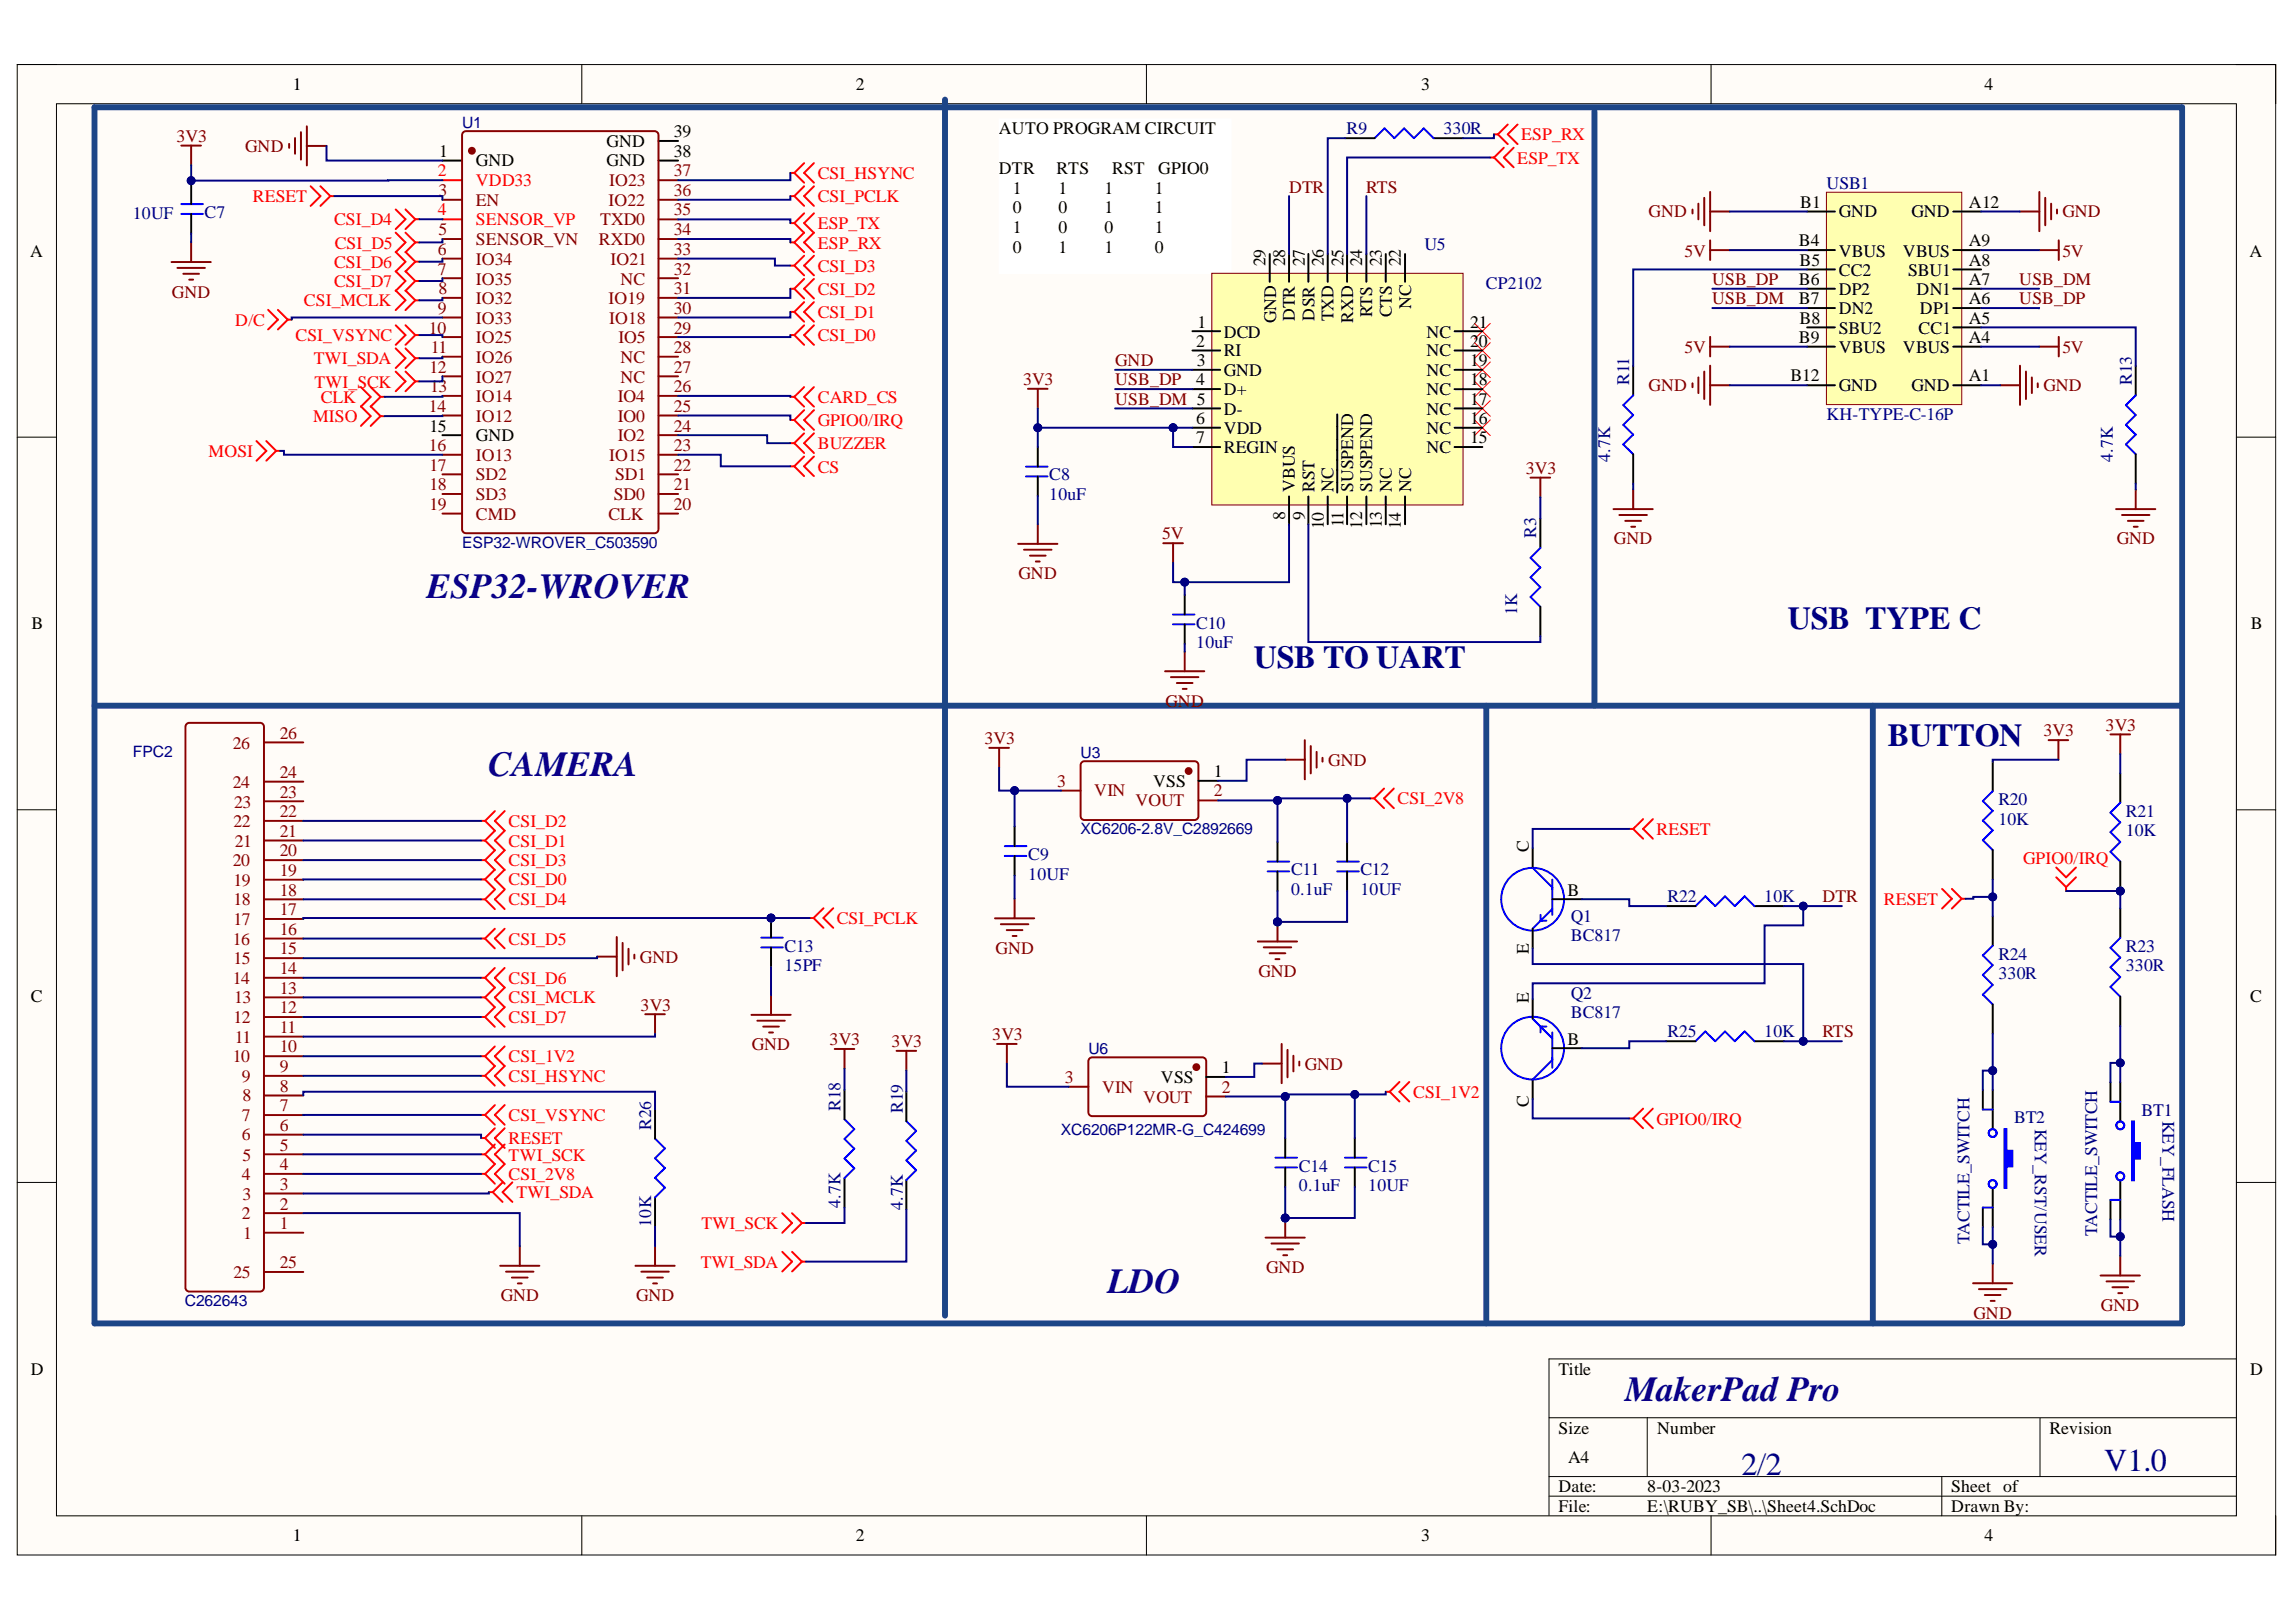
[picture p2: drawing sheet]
<svg xmlns="http://www.w3.org/2000/svg" width="297mm" height="210mm" viewBox="0 0 297 210" stroke-linecap="round" stroke-linejoin="round" font-family="sans-serif">
<defs><g id="words">
<g font-size="4.6" fill="#0c0087">
<text x="55.2" y="77.4">ESP32-WROVER</text>
<text x="63.2" y="100.4">CAMERA</text>
<text x="143.3" y="167.3">LDO</text>
<text x="210.2" y="181.3">MakerPad Pro</text>
</g>
<g font-size="4.1" fill="#000080">
<text x="231.3" y="81.4">USB TYPE C</text>
<text x="162.2" y="86.4">USB TO UART</text>
<text x="244.2" y="96.5">BUTTON</text>
<text x="225.3" y="190.8">2/2</text>
<text x="272.2" y="190.3">V1.0</text>
</g>
<g font-size="2.3">
<text x="37.9" y="11.7">1</text>
<text x="110.7" y="11.7">2</text>
<text x="183.9" y="11.7">3</text>
<text x="256.8" y="11.7">4</text>
<text x="87.2" y="17.7">39</text>
<text x="129.2" y="17.4">AUTO PROGRAM CIRCUIT</text>
<text x="56.8" y="20.3">1</text>
<text x="61.6" y="21.5">GND</text>
<text x="78.5" y="19">GND</text>
<text x="78.5" y="21.5">GND</text>
<text x="87.2" y="20.3">38</text>
<text x="129.2" y="22.6">DTR</text>
<text x="136.7" y="22.6">RTS</text>
<text x="143.9" y="22.6">RST</text>
<text x="149.8" y="22.6">GPIO0</text>
<text x="131" y="25.1">1</text>
<text x="131" y="27.6">0</text>
<text x="137" y="25.1">1</text>
<text x="137" y="27.6">0</text>
<text x="142.9" y="25.1">1</text>
<text x="142.9" y="27.6">1</text>
<text x="149.4" y="25.1">1</text>
<text x="149.4" y="27.6">1</text>
<text x="232.9" y="26.9">B1</text>
<text x="237.9" y="28.1">GND</text>
<text x="247.3" y="28.1">GND</text>
<text x="254.7" y="26.9">A12</text>
<text x="3.9" y="33.3">A</text>
<text x="131" y="30.2">1</text>
<text x="131" y="32.7">0</text>
<text x="137" y="30.2">0</text>
<text x="137" y="32.7">1</text>
<text x="142.9" y="30.2">0</text>
<text x="142.9" y="32.7">1</text>
<text x="149.4" y="30.2">1</text>
<text x="149.4" y="32.7">0</text>
<text x="163.7" y="34.5" transform="rotate(-90 163.7 34.5)">29</text>
<text x="166.3" y="34.5" transform="rotate(-90 166.3 34.5)">28</text>
<text x="168.8" y="34.5" transform="rotate(-90 168.8 34.5)">27</text>
<text x="171.3" y="34.5" transform="rotate(-90 171.3 34.5)">26</text>
<text x="173.8" y="34.5" transform="rotate(-90 173.8 34.5)">25</text>
<text x="176.2" y="34.5" transform="rotate(-90 176.2 34.5)">24</text>
<text x="178.8" y="34.5" transform="rotate(-90 178.8 34.5)">23</text>
<text x="181.2" y="34.5" transform="rotate(-90 181.2 34.5)">22</text>
<text x="232.7" y="31.9">B4</text>
<text x="232.8" y="34.4">B5</text>
<text x="237.9" y="33.2">VBUS</text>
<text x="237.9" y="35.7">CC2</text>
<text x="246.2" y="33.2">VBUS</text>
<text x="246.9" y="35.7">SBU1</text>
<text x="254.7" y="34.4">A8</text>
<text x="254.7" y="31.9">A9</text>
<text x="291" y="33.3">A</text>
<text x="165.1" y="41.8" transform="rotate(-90 165.1 41.8)">GND</text>
<text x="167.5" y="41.6" transform="rotate(-90 167.5 41.6)">DTR</text>
<text x="170.1" y="41.5" transform="rotate(-90 170.1 41.5)">DSR</text>
<text x="172.5" y="41.6" transform="rotate(-90 172.5 41.6)">TXD</text>
<text x="175.1" y="41.7" transform="rotate(-90 175.1 41.7)">RXD</text>
<text x="177.5" y="41.1" transform="rotate(-90 177.5 41.1)">RTS</text>
<text x="180.1" y="41.1" transform="rotate(-90 180.1 41.1)">CTS</text>
<text x="182.6" y="40" transform="rotate(-90 182.6 40)">NC</text>
<text x="232.7" y="36.9">B6</text>
<text x="232.7" y="39.4">B7</text>
<text x="232.8" y="41.9">B8</text>
<text x="237.9" y="38.2">DP2</text>
<text x="237.9" y="40.6">DN2</text>
<text x="248" y="38.2">DN1</text>
<text x="248.4" y="40.6">DP1</text>
<text x="254.7" y="41.9">A5</text>
<text x="254.7" y="39.4">A6</text>
<text x="254.7" y="36.9">A7</text>
<text x="154.8" y="44.9">2</text>
<text x="154.8" y="47.4">3</text>
<text x="154.9" y="42.4">1</text>
<text x="158.3" y="43.7">DCD</text>
<text x="158.3" y="46.1">RI</text>
<text x="184.5" y="46.1">NC</text>
<text x="184.5" y="43.7">NC</text>
<text x="190.2" y="47.4">19</text>
<text x="190.2" y="44.9">20</text>
<text x="190.2" y="42.4">21</text>
<text x="232.7" y="44.4">B9</text>
<text x="237.9" y="43.2">SBU2</text>
<text x="237.9" y="45.6">VBUS</text>
<text x="246.2" y="45.6">VBUS</text>
<text x="248.2" y="43.2">CC1</text>
<text x="254.7" y="44.4">A4</text>
<text x="154.8" y="49.8">4</text>
<text x="158.3" y="48.7">GND</text>
<text x="158.3" y="51.1">D+</text>
<text x="158.3" y="53.6">D-</text>
<text x="184.5" y="53.6">NC</text>
<text x="184.5" y="51.1">NC</text>
<text x="184.5" y="48.7">NC</text>
<text x="190.2" y="52.4">17</text>
<text x="190.2" y="49.8">18</text>
<text x="231.6" y="49.3">B12</text>
<text x="237.9" y="50.6">GND</text>
<text x="247.3" y="50.6">GND</text>
<text x="254.7" y="49.3">A1</text>
<text x="55.6" y="55.8">15</text>
<text x="61.6" y="57.1">GND</text>
<text x="154.8" y="54.9">6</text>
<text x="154.8" y="57.4">7</text>
<text x="158.3" y="56.2">VDD</text>
<text x="158.3" y="58.6">REGIN</text>
<text x="184.5" y="58.6">NC</text>
<text x="184.5" y="56.2">NC</text>
<text x="190.2" y="57.4">15</text>
<text x="190.2" y="54.9">16</text>
<text x="167.5" y="63.7" transform="rotate(-90 167.5 63.7)">VBUS</text>
<text x="170.1" y="63.7" transform="rotate(-90 170.1 63.7)">RST</text>
<text x="172.5" y="63.7" transform="rotate(-90 172.5 63.7)">NC</text>
<text x="175.1" y="63.7" transform="rotate(-90 175.1 63.7)">SUSPEND</text>
<text x="177.5" y="63.7" transform="rotate(-90 177.5 63.7)">SUSPEND</text>
<text x="180.1" y="63.7" transform="rotate(-90 180.1 63.7)">NC</text>
<text x="182.6" y="63.7" transform="rotate(-90 182.6 63.7)">NC</text>
<text x="166.3" y="67.2" transform="rotate(-90 166.3 67.2)">8</text>
<text x="168.8" y="67.3" transform="rotate(-90 168.8 67.3)">9</text>
<text x="171.3" y="68.5" transform="rotate(-90 171.3 68.5)">10</text>
<text x="173.8" y="68.3" transform="rotate(-90 173.8 68.3)">11</text>
<text x="176.2" y="68.4" transform="rotate(-90 176.2 68.4)">12</text>
<text x="178.8" y="68.3" transform="rotate(-90 178.8 68.3)">13</text>
<text x="181.2" y="68.5" transform="rotate(-90 181.2 68.5)">14</text>
<text x="4.1" y="81.4">B</text>
<text x="291.2" y="81.4">B</text>
<text x="149.2" y="101.8">VSS</text>
<text x="157" y="100.5">1</text>
<text x="197.8" y="110.2" transform="rotate(-90 197.8 110.2)">C</text>
<text x="202.8" y="115.9">B</text>
<text x="197.8" y="123.5" transform="rotate(-90 197.8 123.5)">E</text>
<text x="4" y="129.7">C</text>
<text x="197.8" y="129.8" transform="rotate(-90 197.8 129.8)">E</text>
<text x="291.1" y="129.7">C</text>
<text x="202.8" y="135.2">B</text>
<text x="150.2" y="140.2">VSS</text>
<text x="158.1" y="138.9">1</text>
<text x="197.8" y="143.2" transform="rotate(-90 197.8 143.2)">C</text>
<text x="4" y="177.9">D</text>
<text x="201.6" y="177.9">Title</text>
<text x="291.1" y="177.9">D</text>
<text x="201.6" y="185.5">Size</text>
<text x="214.4" y="185.5">Number</text>
<text x="265.1" y="185.5">Revision</text>
<text x="202.9" y="189.3">A4</text>
<text x="201.6" y="193.1">Date:</text>
<text x="201.6" y="195.7">File:</text>
<text x="213.1" y="193.1">8-03-2023</text>
<text x="213.1" y="195.7">E:\RUBY_SB\..\Sheet4.SchDoc</text>
<text x="252.4" y="193.1">Sheet of</text>
<text x="252.4" y="195.7">Drawn By:</text>
<text x="37.9" y="199.5">1</text>
<text x="110.7" y="199.5">2</text>
<text x="183.9" y="199.5">3</text>
<text x="256.8" y="199.5">4</text>
</g>
<g font-size="2.3" fill="#000080">
<text x="174.2" y="17.4">R9</text>
<text x="186.7" y="17.4">330R</text>
<text x="17.2" y="28.4">10UF</text>
<text x="26.5" y="28.2">C7</text>
<text x="236.3" y="24.4">USB1</text>
<text x="184.3" y="32.4">U5</text>
<text x="192.2" y="37.4">CP2102</text>
<text x="210.7" y="49.8" transform="rotate(-90 210.7 49.8)">R11</text>
<text x="275.8" y="49.8" transform="rotate(-90 275.8 49.8)">R13</text>
<text x="208.3" y="59.8" transform="rotate(-90 208.3 59.8)">4.7K</text>
<text x="236.3" y="54.4">KH-TYPE-C-16P</text>
<text x="273.3" y="59.8" transform="rotate(-90 273.3 59.8)">4.7K</text>
<text x="135.7" y="62.2">C8</text>
<text x="135.7" y="64.7">10uF</text>
<text x="198.7" y="69.6" transform="rotate(-90 198.7 69.6)">R3</text>
<text x="154.8" y="81.4">C10</text>
<text x="154.8" y="83.9">10uF</text>
<text x="196.3" y="79.6" transform="rotate(-90 196.3 79.6)">1K</text>
<text x="258.5" y="104.2">R20</text>
<text x="258.5" y="106.7">10K</text>
<text x="275" y="105.7">R21</text>
<text x="133" y="111.3">C9</text>
<text x="133" y="113.9">10UF</text>
<text x="167" y="113.3">C11</text>
<text x="176" y="113.3">C12</text>
<text x="275" y="108.2">10K</text>
<text x="167" y="115.8">0.1uF</text>
<text x="176" y="115.8">10UF</text>
<text x="203.2" y="119.3">Q1</text>
<text x="215.7" y="116.8">R22</text>
<text x="228.3" y="116.8">10K</text>
<text x="101.5" y="123.2">C13</text>
<text x="101.5" y="125.7">15PF</text>
<text x="203.2" y="121.7">BC817</text>
<text x="258.5" y="124.2">R24</text>
<text x="275" y="123.2">R23</text>
<text x="275" y="125.7">330R</text>
<text x="203.2" y="129.3">Q2</text>
<text x="203.2" y="131.8">BC817</text>
<text x="258.5" y="126.7">330R</text>
<text x="215.7" y="134.2">R25</text>
<text x="228.3" y="134.2">10K</text>
<text x="108.8" y="143.8" transform="rotate(-90 108.8 143.8)">R18</text>
<text x="84.2" y="146.2" transform="rotate(-90 84.2 146.2)">R26</text>
<text x="116.8" y="144" transform="rotate(-90 116.8 144)">R19</text>
<text x="260.6" y="145.4">BT2</text>
<text x="263.3" y="146.1" transform="rotate(90 263.3 146.1)">KEY_RST/USER</text>
<text x="277.1" y="144.4">BT1</text>
<text x="279.8" y="145.1" transform="rotate(90 279.8 145.1)">KEY_FLASH</text>
<text x="168" y="151.6">C14</text>
<text x="168" y="154.2">0.1uF</text>
<text x="177" y="151.6">C15</text>
<text x="177" y="154.2">10UF</text>
<text x="84.2" y="158.7" transform="rotate(-90 84.2 158.7)">10K</text>
<text x="108.8" y="156.3" transform="rotate(-90 108.8 156.3)">4.7K</text>
<text x="116.8" y="156.5" transform="rotate(-90 116.8 156.5)">4.7K</text>
<text x="254.8" y="161" transform="rotate(-90 254.8 161)">TACTILE_SWITCH</text>
<text x="271.3" y="160" transform="rotate(-90 271.3 160)">TACTILE_SWITCH</text>
</g>
<g font-size="2.3" fill="#800000">
<text x="22.8" y="18.3">3V3</text>
<text x="31.7" y="19.7">GND</text>
<text x="166.8" y="24.9">DTR</text>
<text x="176.8" y="24.9">RTS</text>
<text x="213.3" y="28.1">GND</text>
<text x="266.8" y="28.1">GND</text>
<text x="217.9" y="33.2">5V</text>
<text x="266.8" y="33.2">5V</text>
<text x="22.2" y="38.5">GND</text>
<text x="221.5" y="36.9">USB_DP</text>
<text x="221.5" y="39.4">USB_DM</text>
<text x="261.2" y="36.9">USB_DM</text>
<text x="261.2" y="39.4">USB_DP</text>
<text x="144.3" y="47.4">GND</text>
<text x="217.9" y="45.6">5V</text>
<text x="266.8" y="45.6">5V</text>
<text x="132.4" y="49.8">3V3</text>
<text x="144.3" y="49.8">USB_DP</text>
<text x="144.3" y="52.4">USB_DM 5</text>
<text x="213.3" y="50.6">GND</text>
<text x="264.4" y="50.6">GND</text>
<text x="197.4" y="61.3">3V3</text>
<text x="150.4" y="69.8">5V</text>
<text x="208.8" y="70.5">GND</text>
<text x="273.8" y="70.5">GND</text>
<text x="131.8" y="74.9">GND</text>
<text x="150.8" y="91.5">GND</text>
<text x="264.4" y="95.3">3V3</text>
<text x="272.4" y="94.5">3V3</text>
<text x="127.4" y="96.3">3V3</text>
<text x="171.8" y="99.1">GND</text>
<text x="235.8" y="116.8">DTR</text>
<text x="82.8" y="124.6">GND</text>
<text x="128.8" y="123.4">GND</text>
<text x="82.9" y="130.8">3V3</text>
<text x="162.8" y="126.5">GND</text>
<text x="97.3" y="135.9">GND</text>
<text x="107.3" y="135.3">3V3</text>
<text x="115.4" y="135.5">3V3</text>
<text x="128.4" y="134.6">3V3</text>
<text x="235.8" y="134.2">RTS</text>
<text x="168.8" y="138.5">GND</text>
<text x="163.8" y="164.7">GND</text>
<text x="64.8" y="168.4">GND</text>
<text x="82.3" y="168.4">GND</text>
<text x="255.3" y="170.7">GND</text>
<text x="271.8" y="169.6">GND</text>
</g>
<g font-size="2.3" fill="#f00">
<text x="56.7" y="22.8">2</text>
<text x="105.8" y="23.1">CSI_HSYNC</text>
<text x="196.3" y="21.2">ESP_TX</text>
<text x="196.8" y="18.2">ESP_RX</text>
<text x="32.7" y="26.2">RESET</text>
<text x="43.2" y="29.1">CSI_D4</text>
<text x="56.7" y="27.9">4</text>
<text x="61.6" y="29.1">SENSOR_VP</text>
<text x="61.6" y="24.1">VDD33</text>
<text x="105.8" y="29.7">ESP_TX</text>
<text x="105.8" y="26.2">CSI_PCLK</text>
<text x="43.2" y="34.6">CSI_D6</text>
<text x="43.3" y="32.2">CSI_D5</text>
<text x="105.8" y="32.2">ESP_RX</text>
<text x="105.8" y="35.1">CSI_D3</text>
<text x="39.3" y="39.6">CSI_MCLK</text>
<text x="43.2" y="37.2">CSI_D7</text>
<text x="105.8" y="38.2">CSI_D2</text>
<text x="105.8" y="41.1">CSI_D1</text>
<text x="30.4" y="42.2">D/C</text>
<text x="38.2" y="44.2">CSI_VSYNC</text>
<text x="40.6" y="47.1">TWI_SDA</text>
<text x="105.8" y="44.2">CSI_D0</text>
<text x="40.7" y="50.2">TWI_SCK</text>
<text x="41.5" y="52.1">CLK</text>
<text x="105.8" y="52.1">CARD_CS</text>
<text x="27" y="59.1">MOSI</text>
<text x="40.5" y="54.7">MISO</text>
<text x="105.8" y="55.2">GPIO0/IRQ</text>
<text x="105.8" y="58.1">BUZZER</text>
<text x="105.8" y="61.2">CS</text>
<text x="65.8" y="107">CSI_D2</text>
<text x="180.8" y="104.1">CSI_2V8</text>
<text x="65.8" y="109.6">CSI_D1</text>
<text x="65.8" y="112.1">CSI_D3</text>
<text x="214.3" y="108.1">RESET</text>
<text x="261.7" y="111.8">GPIO0/IRQ</text>
<text x="65.8" y="114.6">CSI_D0</text>
<text x="65.8" y="117.2">CSI_D4</text>
<text x="108.2" y="119.6">CSI_PCLK</text>
<text x="243.7" y="117.1">RESET</text>
<text x="65.8" y="122.2">CSI_D5</text>
<text x="65.8" y="127.3">CSI_D6</text>
<text x="65.8" y="129.8">CSI_MCLK</text>
<text x="65.8" y="132.4">CSI_D7</text>
<text x="65.8" y="137.5">CSI_1V2</text>
<text x="65.8" y="140">CSI_HSYNC</text>
<text x="182.8" y="142.1">CSI_1V2</text>
<text x="65.8" y="145.1">CSI_VSYNC</text>
<text x="65.8" y="148.1">RESET</text>
<text x="214.3" y="145.6">GPIO0/IRQ</text>
<text x="65.8" y="150.2">TWI_SCK</text>
<text x="65.8" y="152.7">CSI_2V8</text>
<text x="66.8" y="155">TWI_SDA</text>
<text x="90.7" y="159.1">TWI_SCK</text>
<text x="90.7" y="164.1">TWI_SDA</text>
</g>
<g font-size="2.3" fill="#800">
<text x="87.2" y="22.8">37</text>
<text x="56.7" y="25.3">3</text>
<text x="61.6" y="26.6">EN</text>
<text x="77.6" y="29.1">TXD0</text>
<text x="78.7" y="26.6">IO22</text>
<text x="78.8" y="24.1">IO23</text>
<text x="87.2" y="25.3">36</text>
<text x="87.2" y="27.9">35</text>
<text x="56.7" y="35.6">7</text>
<text x="56.7" y="32.9">6</text>
<text x="56.7" y="30.4">5</text>
<text x="61.6" y="34.3">IO34</text>
<text x="61.6" y="31.7">SENSOR_VN</text>
<text x="77.5" y="31.7">RXD0</text>
<text x="79" y="34.3">IO21</text>
<text x="87.2" y="30.4">34</text>
<text x="87.2" y="32.9">33</text>
<text x="87.2" y="35.6">32</text>
<text x="56.7" y="40.6">9</text>
<text x="56.7" y="38.1">8</text>
<text x="61.6" y="41.9">IO33</text>
<text x="61.6" y="39.4">IO32</text>
<text x="61.6" y="36.8">IO35</text>
<text x="78.7" y="39.4">IO19</text>
<text x="78.8" y="41.9">IO18</text>
<text x="80.3" y="36.8">NC</text>
<text x="87.2" y="38.1">31</text>
<text x="87.2" y="40.6">30</text>
<text x="55.5" y="43.2">10</text>
<text x="55.7" y="45.7">11</text>
<text x="61.6" y="47">IO26</text>
<text x="61.6" y="44.4">IO25</text>
<text x="80" y="44.4">IO5</text>
<text x="80.3" y="47">NC</text>
<text x="87.2" y="43.2">29</text>
<text x="87.2" y="45.7">28</text>
<text x="55.5" y="53.3">14</text>
<text x="55.6" y="48.2">12</text>
<text x="55.6" y="50.8">13</text>
<text x="61.6" y="52">IO14</text>
<text x="61.6" y="49.5">IO27</text>
<text x="79.9" y="52">IO4</text>
<text x="80.3" y="49.5">NC</text>
<text x="87.2" y="48.2">27</text>
<text x="87.2" y="50.8">26</text>
<text x="87.2" y="53.3">25</text>
<text x="55.5" y="58.4">16</text>
<text x="61.6" y="59.6">IO13</text>
<text x="61.6" y="54.6">IO12</text>
<text x="78.8" y="59.6">IO15</text>
<text x="79.9" y="54.6">IO0</text>
<text x="79.9" y="57.1">IO2</text>
<text x="87.2" y="55.8">24</text>
<text x="87.2" y="58.4">23</text>
<text x="55.6" y="66">19</text>
<text x="55.6" y="63.4">18</text>
<text x="55.6" y="60.9">17</text>
<text x="61.6" y="64.7">SD3</text>
<text x="61.6" y="62.2">SD2</text>
<text x="79.4" y="64.7">SD0</text>
<text x="79.6" y="62.2">SD1</text>
<text x="87.2" y="60.9">22</text>
<text x="87.2" y="63.4">21</text>
<text x="87.2" y="66">20</text>
<text x="61.6" y="67.2">CMD</text>
<text x="78.7" y="67.2">CLK</text>
<text x="36.2" y="95.6">26</text>
<text x="30.1" y="102">24</text>
<text x="30.1" y="96.9">26</text>
<text x="36.2" y="100.7">24</text>
<text x="136.8" y="101.8">3</text>
<text x="30.2" y="107">22</text>
<text x="30.3" y="104.5">23</text>
<text x="36.2" y="105.8">22</text>
<text x="36.2" y="103.2">23</text>
<text x="141.6" y="103.1">VIN</text>
<text x="146.9" y="104.3">VOUT</text>
<text x="157" y="103.1">2</text>
<text x="30.1" y="112.1">20</text>
<text x="30.4" y="109.6">21</text>
<text x="36.2" y="113.4">19</text>
<text x="36.2" y="110.8">20</text>
<text x="36.2" y="108.3">21</text>
<text x="30.2" y="119.7">17</text>
<text x="30.2" y="117.2">18</text>
<text x="30.2" y="114.6">19</text>
<text x="36.2" y="118.4">17</text>
<text x="36.2" y="115.9">18</text>
<text x="30.1" y="122.2">16</text>
<text x="30.2" y="124.8">15</text>
<text x="36.2" y="123.5">15</text>
<text x="36.2" y="121">16</text>
<text x="30.1" y="127.3">14</text>
<text x="30.3" y="129.8">13</text>
<text x="36.2" y="131.1">12</text>
<text x="36.2" y="128.6">13</text>
<text x="36.2" y="126">14</text>
<text x="30.1" y="137.5">10</text>
<text x="30.2" y="132.4">12</text>
<text x="30.4" y="134.9">11</text>
<text x="36.2" y="136.2">10</text>
<text x="36.2" y="133.6">11</text>
<text x="31.3" y="140">9</text>
<text x="31.4" y="142.5">8</text>
<text x="36.2" y="143.8">7</text>
<text x="36.2" y="141.3">8</text>
<text x="36.2" y="138.7">9</text>
<text x="137.8" y="140.2">3</text>
<text x="142.6" y="141.4">VIN</text>
<text x="147.9" y="142.7">VOUT</text>
<text x="158.1" y="141.4">2</text>
<text x="31.3" y="147.6">6</text>
<text x="31.3" y="145.1">7</text>
<text x="36.2" y="148.9">5</text>
<text x="36.2" y="146.3">6</text>
<text x="31.3" y="152.7">4</text>
<text x="31.4" y="155.3">3</text>
<text x="31.4" y="150.2">5</text>
<text x="36.2" y="154">3</text>
<text x="36.2" y="151.5">4</text>
<text x="31.3" y="157.8">2</text>
<text x="31.5" y="160.3">1</text>
<text x="36.2" y="159.1">1</text>
<text x="36.2" y="156.5">2</text>
<text x="30.2" y="165.4">25</text>
<text x="36.2" y="164.1">25</text>
</g>
<g font-size="2" fill="#000080">
<text x="59.8" y="16.6">U1</text>
<text x="59.8" y="70.9">ESP32-WROVER_C503590</text>
<text x="17.2" y="97.9">FPC2</text>
<text x="139.8" y="98.1">U3</text>
<text x="139.8" y="108">XC6206-2.8V_C2892669</text>
<text x="140.8" y="136.4">U6</text>
<text x="137.3" y="146.8">XC6206P122MR-G_C424699</text>
<text x="23.9" y="169">C262643</text>
</g>
</g></defs>
<path d="M2.2 8.4h292.2v192.8h-292.2z" fill-rule="evenodd" fill="#fffcf8"/>
<path d="M2.2 8.4h292.2v192.8h-292.2z" fill="none" stroke="#000" stroke-width=".13"/>
<path d="M7.3 13.4h282v182.8h-282z" fill-rule="evenodd" fill="#fffcf8"/>
<g fill="none" stroke="#000" stroke-width=".13">
<path d="M2.2 8.3h5.1M7.3 13.4h282v182.8h-282zM75.3 8.3v5.1M148.3 8.3v5.1M221.4 8.4v5M289.3 8.4h5.1v5M2.2 56.6h5.1M289.3 56.6h5.1M2.2 104.8h5.1M289.3 104.8h5.1M2.2 153h5.1M289.3 153h5.1"/>
<path d="M289.3 175.9h-88.9v20.3M75.3 196.2v5M148.3 196.2v5M200.4 183.5h88.9M200.4 191.1h88.9M200.4 193.6h88.9M213.1 183.5v7.6M221.4 196.2v5M251.2 191.1v5.1M263.9 183.5v7.6M294.4 196.2v5"/>
</g>
<path d="M22.2 33.9h5.1M23 34.7h3.5M23.7 35.4h2M24.5 36.2h.5M24.7 31.4v2.5" fill="none" stroke="#800000" stroke-width=".25"/>
<path d="M57.2 28.4h2.6M57.2 23.3h2.6M46.7 50.1l1.3 1.3-1.3 1.2M46.7 52.6l1.3 1.3-1.3 1.2M48 50.1l1.2 1.3M48 52.6l1.2 1.3M49.2 51.4l-1.2 1.2M49.2 51.4h.5M49.2 53.9l-1.2 1.2M49.2 53.9h.5" fill="none" stroke="#f00" stroke-width=".25"/>
<path d="M12.2 13.9h270.1v157.4h-270.1zM122.3 12.9v157.4M12.2 91.3h270.1" fill="none" stroke="#1c4587" stroke-width=".76"/>
<path d="M85.2 18.2h2.5M57.2 20.8h2.6M85.2 20.8h2.5M57.2 56.3h2.6" fill="none" stroke="#000" stroke-width=".25"/>
<g fill="none" stroke="#800" stroke-width=".25">
<path d="M57.2 25.9h2.6M57.2 30.9h2.6M57.2 33.5h2.6M57.2 36h2.6M57.2 38.5h2.6M85.2 23.3h2.5M85.2 25.9h2.5M85.2 28.4h2.5M85.2 30.9h2.5M85.2 33.5h2.5M85.2 36h2.5M85.2 38.5h2.5"/>
<path d="M57.2 41.1h2.6M57.2 43.6h2.6M57.2 46.2h2.6M57.2 48.7h2.6M57.2 51.2h2.6M57.2 53.8h2.6M57.2 58.8h2.6M85.2 41.1h2.5M85.2 43.6h2.5M85.2 46.2h2.5M85.2 48.7h2.5M85.2 51.2h2.5"/>
<path d="M85.2 53.8h2.5M85.2 56.3h2.5M85.2 58.8h2.5M57.2 61.4h2.6M57.2 63.9h2.6M57.2 66.5h2.6M85.2 61.4h2.5M85.2 63.9h2.5M85.2 66.5h2.5"/>
</g>
<circle cx="61" cy="19.5" r=".38" fill="#800"/>
<g fill="none" stroke="#800" stroke-width=".25">
<path d="M59.8 17.2l.2-.2h.3h24.4h.2l.2 .2 .1 .3v51l-.1 .2-.2 .2-.2 .1h-24.4l-.3-.1-.2-.2v-.2v-51z"/>
<circle cx="61" cy="19.5" r=".38"/>
</g>
<g fill="none" stroke="#f00" stroke-width=".25">
<path d="M102.3 28.9h.5M102.3 31.4h.5M102.8 28.9l1.2 1.2M102.8 31.4l1.2 1.2M104 27.6l-1.2 1.3M104 30.1l-1.2 1.3M105.3 27.6l-1.3 1.3 1.3 1.2M105.3 30.1l-1.3 1.3 1.3 1.2M102.3 51.4h.5M102.8 51.4l1.2 1.2M104 50.1l-1.2 1.3M105.3 50.1l-1.3 1.3 1.3 1.2"/>
<path d="M62.2 106.2h.6M62.2 108.8h.6M62.2 111.3h.6M62.2 113.8h.6M62.2 116.4h.6M62.8 106.2l1.2 1.3-1.2 1.3M62.8 108.8l1.2 1.2-1.2 1.3M62.8 111.3l1.2 1.3M62.8 113.8l1.2 1.3M62.8 116.4l1.2 1.3M64 105l-1.2 1.2M64 112.5l-1.2 1.3"/>
<path d="M64 115.1l-1.2 1.3M65.3 105l-1.3 1.2 1.3 1.3-1.3 1.3 1.3 1.2-1.3 1.3 1.3 1.3M65.3 112.5l-1.3 1.3 1.3 1.3M65.3 115.1l-1.3 1.3 1.3 1.3M104.8 118.8h.5M105.3 118.8l1.2 1.3M106.5 117.5l-1.2 1.3M107.8 117.5l-1.3 1.3 1.3 1.3M62.2 121.5h.6M62.2 126.5h.6M62.2 129.1h.6M62.2 131.6h.6"/>
<path d="M62.2 136.7h.6M62.2 139.2h.6M62.8 121.5l1.2 1.2M62.8 126.5l1.2 1.3-1.2 1.3M62.8 129.1l1.2 1.2-1.2 1.3M62.8 131.6l1.2 1.3M62.8 136.7l1.2 1.3-1.2 1.2M62.8 139.2l1.2 1.3M64 120.2l-1.2 1.3M64 125.3l-1.2 1.2M64 135.4l-1.2 1.3M65.3 120.2l-1.3 1.3 1.3 1.2"/>
<path d="M65.3 125.3l-1.3 1.2 1.3 1.3-1.3 1.3 1.3 1.2-1.3 1.3 1.3 1.3M65.3 135.4l-1.3 1.3 1.3 1.3-1.3 1.2 1.3 1.3M62.2 144.3h.6M62.2 149.4h.6M62.2 151.9h.6M62.8 144.3l1.2 1.3M62.8 149.4l1.2 1.2-1.2 1.3M62.8 151.9l1.2 1.3M63.2 154.3h.6M63.8 154.3l1.2 1.2M64 143l-1.2 1.3M64 148.1l-1.2 1.3"/>
<path d="M65 153l-1.2 1.3M65.3 143l-1.3 1.3 1.3 1.3M65.3 148.1l-1.3 1.3 1.3 1.2-1.3 1.3 1.3 1.3M66.3 153l-1.3 1.3 1.3 1.2"/>
</g>
<g fill="none" stroke="#800000" stroke-width=".25">
<path d="M23.5 18.8h2.5M24.7 18.8v2.6M37.4 18.6v.5M38.2 17.9v2M38.9 17.1v3.6M39.7 16.3v5.1M39.7 18.9h2.5M77.2 123.8h2.6M79.8 121.3v5M80.5 122v3.6M81.3 122.8v2M82.1 123.5v.5"/>
<path d="M83.5 131.3h2.5M84.7 131.3v2.5M64.7 163.8h5.1M65.5 164.6h3.5M66.2 165.3h2.1M67 166.1h.5M67.2 161.3v2.5M82.2 163.8h5.1M83 164.6h3.5M83.7 165.3h2.1M84.5 166.1h.5M84.7 161.3v2.5"/>
</g>
<path d="M23.5 27.7h2.8M23.5 26.4h2.8M84.7 147.4l1.3 1.2-1.3 1.3 1.3 1.3-1.3 1.2 1.3 1.3-1.3 1.3" fill="none" stroke="#00f" stroke-width=".25"/>
<path d="M24.7 23.9v2.5M24.7 27.7v2.5M84.7 143.5v3.9M84.7 155v3.8" fill="none" stroke="#000" stroke-width=".25"/>
<circle cx="99.8" cy="118.8" r=".51" fill="#000080"/>
<circle cx="99.8" cy="118.8" r=".51" fill="none" stroke="#000080" stroke-width=".13"/>
<path d="M98.5 122.6h2.8M98.5 121.3h2.8" fill="none" stroke="#00f" stroke-width=".25"/>
<path d="M99.8 118.8v2.5M99.8 122.6v2.5" fill="none" stroke="#000" stroke-width=".25"/>
<circle cx="99.8" cy="118.8" r=".51" fill="#000080"/>
<circle cx="99.8" cy="118.8" r=".51" fill="none" stroke="#000080" stroke-width=".13"/>
<path d="M97.2 131.3h5.1M98 132.1h3.5M98.7 132.9h2.1M99.5 133.6h.5M99.8 128.8v2.5" fill="none" stroke="#800000" stroke-width=".25"/>
<g fill="none" stroke="#f00" stroke-width=".25">
<path d="M40.2 24.1l1.3 1.3-1.3 1.2M41.5 24.1l1.2 1.3M42.7 25.4l-1.2 1.2M42.7 25.4h.5M51.2 27.1l1.3 1.3-1.3 1.2M51.2 30.1l1.3 1.3-1.3 1.2M51.2 32.6l1.3 1.3-1.3 1.2M51.2 37.6l1.3 1.3-1.3 1.2M51.2 35.1l1.3 1.3-1.3 1.2M52.5 35.1l1.2 1.3M52.5 27.1l1.2 1.3M52.5 30.1l1.2 1.3"/>
<path d="M52.5 32.6l1.2 1.3M52.5 37.6l1.2 1.3M53.7 28.4l-1.2 1.2M53.7 28.4h.5M53.7 31.4l-1.2 1.2M53.7 31.4h.5M53.7 33.9l-1.2 1.2M53.7 33.9h.5M53.7 38.9l-1.2 1.2M53.7 38.9h.5M53.7 36.4l-1.2 1.2M53.7 36.4h.5"/>
<path d="M102.3 25.4h.5M102.3 37.4h.5M102.3 34.4h.5M102.3 22.4h.5M102.8 37.4l1.2 1.2M102.8 34.4l1.2 1.2M102.8 25.4l1.2 1.2M102.8 22.4l1.2 1.2M104 36.1l-1.2 1.3M104 39.1l-1.2 1.3M104 33.1l-1.2 1.3M104 24.1l-1.2 1.3"/>
<path d="M104 21.1l-1.2 1.3M105.3 36.1l-1.3 1.3 1.3 1.2M105.3 39.1l-1.3 1.3 1.3 1.2M105.3 33.1l-1.3 1.3 1.3 1.2M105.3 24.1l-1.3 1.3 1.3 1.2M105.3 21.1l-1.3 1.3 1.3 1.2M51.2 42.1l1.3 1.3-1.3 1.2M51.2 48.1l1.3 1.3-1.3 1.2M51.2 45.1l1.3 1.3-1.3 1.2M52.5 42.1l1.2 1.3M52.5 48.1l1.2 1.3M52.5 45.1l1.2 1.3"/>
<path d="M53.7 43.4h.5M53.7 43.4l-1.2 1.2M53.7 49.4l-1.2 1.2M53.7 49.4h.5M53.7 46.4l-1.2 1.2M53.7 46.4h.5M102.3 40.4h.5M102.3 43.4h.5M102.8 40.4l1.2 1.2M102.8 43.4l1.2 1.2M104 42.1l-1.2 1.3M105.3 42.1l-1.3 1.3 1.3 1.2"/>
</g>
<path d="M139.9 98.8l.2-.2 .2-.1h14.2l.3 .1 .2 .2v.2v6.6v.3l-.2 .1-.3 .1h-14.2l-.2-.1-.2-.1-.1-.3v-6.6z" fill="none" stroke="#800" stroke-width=".25"/>
<circle cx="153.8" cy="99.8" r=".38" fill="#800"/>
<g fill="none" stroke="#800" stroke-width=".25">
<path d="M137.3 102.3h2.5M155 103.6h2.6"/>
<circle cx="153.8" cy="99.8" r=".38"/>
</g>
<path d="M155 101h2.6M165.3 109v2.5M165.3 112.8v2.5M174.3 109v2.5M174.3 112.8v2.5M109.3 141v3.8M109.3 152.5v3.8M117.3 141.3v3.8M117.3 152.7v3.8" fill="none" stroke="#000" stroke-width=".25"/>
<path d="M164 112.8h2.8M164 111.5h2.8M173 112.8h2.8M173 111.5h2.8M109.3 144.8l1.2 1.3-1.2 1.3 1.2 1.3-1.2 1.2 1.2 1.3-1.2 1.3M117.3 145.1l1.2 1.3-1.2 1.2 1.2 1.3-1.2 1.3 1.2 1.2-1.2 1.3" fill="none" stroke="#00f" stroke-width=".25"/>
<path d="M165.3 119.3v2.5M108 135.7h2.5M109.3 135.7v2.6M116 136h2.5M117.3 136v2.5M162.7 121.8h5.1M163.5 122.6h3.5M164.3 123.4h2M165 124.1h.5" fill="none" stroke="#800000" stroke-width=".25"/>
<path d="M101.2 157l1.3 1.3-1.3 1.2M102.5 157l1.2 1.3M103.7 158.3l-1.2 1.2M103.7 158.3h.6M101.2 162l1.3 1.3-1.3 1.2M102.5 162l1.2 1.3M103.7 163.3l-1.2 1.2M103.7 163.3h.6" fill="none" stroke="#f00" stroke-width=".25"/>
<circle cx="165.3" cy="119.3" r=".51" fill="#000080"/>
<circle cx="165.3" cy="119.3" r=".51" fill="none" stroke="#000080" stroke-width=".13"/>
<path d="M128 96.8h2.5M129.3 96.8v2.5M166.3 98.3h2.5M168.8 95.8v5.1M169.6 96.5v3.6M170.3 97.3v2M171.1 98.1v.5" fill="none" stroke="#800000" stroke-width=".25"/>
<path d="M140.9 137.1l.2-.2 .2-.1h14.2l.3 .1 .2 .2v.2v6.6v.3l-.2 .2h-.3h-14.2h-.2l-.2-.2-.1-.3v-6.6z" fill="none" stroke="#800" stroke-width=".25"/>
<circle cx="154.8" cy="138.1" r=".38" fill="#800"/>
<g fill="none" stroke="#800" stroke-width=".25">
<path d="M138.3 140.6h2.5M156 141.9h2.6"/>
<circle cx="154.8" cy="138.1" r=".38"/>
</g>
<path d="M156 139.4h2.6M166.3 147.3v2.5M166.3 151.1v2.5M175.3 147.3v2.5M175.3 151.1v2.5" fill="none" stroke="#000" stroke-width=".25"/>
<path d="M165 151.1h2.8M165 149.8h2.8M174 151.1h2.8M174 149.8h2.8" fill="none" stroke="#00f" stroke-width=".25"/>
<path d="M166.3 157.6v2.6M163.7 160.2h5.1M164.5 160.9h3.5M165.3 161.7h2M166 162.4h.5" fill="none" stroke="#800000" stroke-width=".25"/>
<circle cx="166.3" cy="157.6" r=".51" fill="#000080"/>
<circle cx="166.3" cy="157.6" r=".51" fill="none" stroke="#000080" stroke-width=".13"/>
<path d="M128.7 118.8h5.1M129.5 119.6h3.5M131.3 116.3v2.5M129 135.1h2.5M130.2 120.4h2.1M130.3 135.1v2.5M131 121.1h.5M163.3 137.6h2.5M165.8 135.1v5.1M166.6 135.9v3.5M167.3 136.6v2M168.1 137.4v.5" fill="none" stroke="#800000" stroke-width=".25"/>
<path d="M130 110.8h2.8M130 109.5h2.8" fill="none" stroke="#00f" stroke-width=".25"/>
<path d="M131.3 107v2.5M131.3 110.8v2.5" fill="none" stroke="#000" stroke-width=".25"/>
<g fill="none" stroke="#f00" stroke-width=".25">
<path d="M33.2 57.1l1.3 1.3-1.3 1.2M34.5 57.1l1.2 1.3M34.7 40.1l1.3 1.3-1.3 1.2M35.7 58.4l-1.2 1.2M35.7 58.4h.5M36 40.1l1.2 1.3M37.2 41.4l-1.2 1.2M37.2 41.4h.5M102.3 54.4h.5M102.3 57.3h.5M102.8 54.4l1.2 1.2M102.8 57.3l1.2 1.3"/>
<path d="M104 59.1l-1.2 1.2M104 53.1l-1.2 1.3M104 56.1l-1.2 1.2M105.3 59.1l-1.3 1.2 1.3 1.3M105.3 53.1l-1.3 1.3 1.3 1.2M105.3 56.1l-1.3 1.2 1.3 1.3M102.3 60.3h.5M102.8 60.3l1.2 1.3M177.3 103.3h.5M177.8 103.3l1.3 1.3M179.1 102l-1.3 1.3M180.3 102l-1.2 1.3 1.2 1.3"/>
<path d="M62.2 147.3h.6M62.8 147.3l1.2 1.2M64 146l-1.2 1.3M65.3 146l-1.3 1.3 1.3 1.2M179.3 141.3h.5M179.8 141.3l1.3 1.3M181.1 140l-1.3 1.3M182.3 140l-1.2 1.3 1.2 1.3"/>
</g>
<path d="M129.3 15.4h30v20h-30z" fill-rule="evenodd" fill="#fff"/>
<path d="M129.3 15.4h30v20h-30z" fill="none" stroke="#fff" stroke-width=".13"/>
<path d="M177.8 17.9l1.3-1.3 1.3 1.3 1.3-1.3 1.2 1.3 1.3-1.3 1.3 1.3M132.7 60.4h2.8M132.7 61.7h2.8M151.7 79.5h2.8M151.7 80.8h2.8" fill="none" stroke="#00f" stroke-width=".25"/>
<path d="M174 17.9h3.8M185.5 17.9h3.8M134.3 57.8v2.6M134.3 61.7v2.5M153.3 77v2.5M153.3 80.8v2.5" fill="none" stroke="#000" stroke-width=".25"/>
<path d="M190.8 41.9l2 2M190.8 44.3l2 2.1M190.8 46.8l2 2.1M190.8 49.3l2 2.1M190.8 51.8l2 2.1M190.8 54.3l2 2.1M192.8 41.9l-2 2M192.8 44.3l-2 2.1M192.8 46.8l-2 2.1M192.8 49.3l-2 2.1M192.8 51.8l-2 2.1M192.8 54.3l-2 2.1" fill="none" stroke="#f00" stroke-width=".13"/>
<g fill="none" stroke="#800000" stroke-width=".25">
<path d="M133 50.3h2.5M134.3 50.3v2.6M131.7 70.4h5.1M132.5 71.1h3.5M133.2 71.9h2.1M134 72.7h.5M134.3 67.8v2.6M150.5 70.3h2.5M151.8 70.3v2.5M150.7 86.9h5.1M151.5 87.6h3.5M152.2 88.4h2.1"/>
<path d="M153 89.1h.5M153.3 84.3v2.6"/>
</g>
<path d="M156.8 35.4h32.5v29.9h-32.5z" fill-rule="evenodd" fill="#ffffb0"/>
<path d="M156.8 35.4h32.5v29.9h-32.5z" fill="none" stroke="#800000" stroke-width=".13"/>
<g fill="none" stroke="#000" stroke-width=".25">
<path d="M164.3 32.9v3.6M166.8 32.9v3.6M169.3 32.9v3.6M171.8 32.9v3.6M174.3 32.9v3.6M176.8 32.9v3.6M179.3 32.9v3.6M181.8 32.9v3.6M154.3 42.9h3.6M154.3 45.4h3.6M154.3 47.9h3.6M154.3 50.4h3.6"/>
<path d="M154.3 52.9h3.6M154.3 55.4h3.6M154.3 57.8h3.6M173 53.6v10.1M188.2 42.9h3.6M188.2 45.4h3.6M188.2 47.9h3.6M188.2 50.4h3.6M188.2 52.9h3.6M188.2 57.8h3.6M188.2 55.4h3.6M166.8 64.2v3.6"/>
<path d="M169.3 64.2v3.6M171.8 64.2v3.6M174.3 64.2v3.6M176.8 64.2v3.6M179.3 64.2v3.6M181.8 64.2v3.6"/>
</g>
<path d="M193.3 17.4h.5M193.8 17.4l1.3 1.3M194.6 19.1l-1.3 1.3M195.1 16.1l-1.3 1.3M195.8 19.1l-1.2 1.3 1.2 1.3M196.3 16.1l-1.2 1.3 1.2 1.3M192.8 20.4h.5M193.3 20.4l1.3 1.3" fill="none" stroke="#f00" stroke-width=".25"/>
<g fill="none" stroke="#800000" stroke-width=".25">
<path d="M219 27.1v.5M219.7 26.4v2M220.5 25.6v3.6M221.2 27.4h2.6M221.2 24.8v5.1M221.2 31.1v2.5M221.2 32.4h2.6M261.3 27.4h2.5M263.8 24.8v5.1M264.6 25.6v3.6M265.4 26.4v2M266.1 27.1v.5"/>
<path d="M219 49.6v.5M219.7 48.8v2.1M220.5 48.1v3.5M221.2 49.9h2.6M221.2 43.6v2.5M221.2 47.3v5.1M221.2 44.9h2.6M258.8 49.9h2.5M261.3 47.3v5.1M262.1 48.1v3.5M262.9 48.8v2.1M263.6 49.6v.5"/>
</g>
<path d="M236.3 24.9h17.5v27.5h-17.5z" fill-rule="evenodd" fill="#ffffb0"/>
<path d="M236.3 24.9h17.5v27.5h-17.5z" fill="none" stroke="#800000" stroke-width=".13"/>
<g fill="none" stroke="#000" stroke-width=".25">
<path d="M233.8 27.4h3.6M233.8 32.4h3.6M233.8 34.9h3.6M233.8 37.4h3.6M233.8 39.9h3.6M252.7 27.4h3.6M252.7 32.4h3.6M252.7 34.9h3.6M252.7 37.4h3.6M252.7 39.9h3.6M211.3 47.4v3.8M211.3 58.8v3.8"/>
<path d="M233.8 42.4h3.6M233.8 44.9h3.6M233.8 49.9h3.6M252.7 42.4h3.6M252.7 44.9h3.6M252.7 49.9h3.6M276.3 47.4v3.8M276.3 58.8v3.8M257.8 98.6v3.8M257.8 110v3.8M257.8 118.6v3.8M274.3 117.6v3.8"/>
<path d="M257.8 130v3.8M274.3 129v3.8M257.8 141v5.1M257.8 153.7v5.1"/>
</g>
<g fill="none" stroke="#800000" stroke-width=".25">
<path d="M263.8 32.4h2.5M266.3 31.1v2.5M263.8 44.9h2.5M266.3 43.6v2.5M208.7 65.9h5.1M209.5 66.6h3.6M210.3 67.4h2M211 68.2h.5M211.3 63.4v2.5M273.8 65.9h5M274.5 66.6h3.6M275.3 67.4h2"/>
<path d="M276 68.2h.6M276.3 63.4v2.5M265 95.8h2.6M266.3 95.8v2.5M255.3 166.1h5M256 166.8h3.6M256.8 167.6h2M257.5 168.3h.6M257.8 163.5v2.6M271.8 165.1h5M272.5 165.8h3.6M273.3 166.6h2"/>
<path d="M274 167.3h.6M274.3 162.5v2.6"/>
</g>
<path d="M211.3 51.2l-1.3 1.2 1.3 1.3-1.3 1.3 1.3 1.2-1.3 1.3 1.3 1.3M276.3 51.2l-1.3 1.2 1.3 1.3-1.3 1.3 1.3 1.2-1.3 1.3 1.3 1.3M257.8 102.4l-1.3 1.3 1.3 1.2-1.3 1.3 1.3 1.3-1.3 1.2 1.3 1.3M257.8 122.4l-1.3 1.2 1.3 1.3-1.3 1.3 1.3 1.3-1.3 1.2 1.3 1.3M274.3 121.4l-1.3 1.2 1.3 1.3-1.3 1.3 1.3 1.2-1.3 1.3 1.3 1.3" fill="none" stroke="#00f" stroke-width=".25"/>
<path d="M259.3 146.1h.3v2.8h.7v2h-.7v2.8h-.3z" fill-rule="evenodd" fill="#00f"/>
<g fill="none" stroke="#00f" stroke-width=".25">
<path d="M256.5 156.3h1.3M256.5 143.6h1.3M259.3 146.1h.3v2.8h.7v2h-.7v2.8h-.3z"/>
<circle cx="257.8" cy="153.2" r=".51"/>
<circle cx="257.8" cy="146.6" r=".51"/>
</g>
<path d="M256.5 141v2.6M256.5 156.3v2.5M274.3 140v5.1M274.3 152.7v5.1" fill="none" stroke="#000" stroke-width=".25"/>
<path d="M275.8 145.1h.3v2.8h.7v2h-.7v2.8h-.3z" fill-rule="evenodd" fill="#00f"/>
<g fill="none" stroke="#00f" stroke-width=".25">
<path d="M273 155.3h1.3M273 142.6h1.3M275.8 145.1h.3v2.8h.7v2h-.7v2.8h-.3z"/>
<circle cx="274.3" cy="152.2" r=".51"/>
<circle cx="274.3" cy="145.6" r=".51"/>
</g>
<path d="M273 140v2.6M273 155.3v2.5" fill="none" stroke="#000" stroke-width=".25"/>
<path d="M273 95h2.6M274.3 95v2.6" fill="none" stroke="#800000" stroke-width=".25"/>
<circle cx="274.3" cy="115.3" r=".51" fill="#000080"/>
<circle cx="274.3" cy="115.3" r=".51" fill="none" stroke="#000080" stroke-width=".13"/>
<path d="M274.3 106.4l-1.3 1.3 1.3 1.3-1.3 1.2 1.3 1.3" fill="none" stroke="#00f" stroke-width=".25"/>
<path d="M274.3 100.1v3.8M274.3 111.5v3.8" fill="none" stroke="#000" stroke-width=".25"/>
<circle cx="274.3" cy="115.3" r=".51" fill="#000080"/>
<circle cx="274.3" cy="115.3" r=".51" fill="none" stroke="#000080" stroke-width=".13"/>
<g fill="none" stroke="#00f" stroke-width=".25">
<path d="M199.3 70.9l-1.3 1.3 1.3 1.2-1.3 1.3 1.3 1.3-1.3 1.3 1.3 1.2M198.3 112.3l2.5 2.5M199.3 118.4v.8h.8M200.8 117.6l-2.5 2.6M200.8 113.8v4.6M219.4 117.3l1.2-1.3 1.3 1.3 1.3-1.3 1.2 1.3 1.3-1.3 1.3 1.3M274.3 103.9l-1.3 1.3 1.3 1.2M198.3 131.8l2.5 2.6M200.1 132.8h-.8v.8M200.8 133.6v4.6M200.8 137.2l-2.5 2.5M219.4 134.7l1.2-1.2 1.3 1.2 1.3-1.2 1.2 1.2 1.3-1.2 1.3 1.2"/>
<circle cx="198.3" cy="116.4" r="4.1"/>
<circle cx="198.3" cy="135.6" r="4.1"/>
</g>
<g fill="none" stroke="#f00" stroke-width=".25">
<path d="M210.8 107.3h.5M211.3 107.3l1.3 1.2M212.6 106l-1.3 1.3M213.8 106l-1.2 1.3 1.2 1.2M251.2 115l1.3 1.3-1.3 1.3M252.5 115l1.3 1.3M253.8 116.3l-1.3 1.3M253.8 116.3h.5M266 112.3l1.3 1.2 1.3-1.2M266 113.5l1.3 1.3M267.3 114.8v.5M268.6 113.5l-1.3 1.3"/>
<path d="M210.8 144.7h.5M211.3 144.7l1.3 1.3M212.6 143.5l-1.3 1.2M213.8 143.5l-1.2 1.2 1.2 1.3"/>
</g>
<path d="M199.3 67.1v3.8M199.3 78.5v3.8M198.3 109.8v2.5M200.8 116.4h3.8M215.5 117.3h3.9M227 117.3h3.8M198.3 120.2v2.5M198.3 129.3v2.5M198.3 139.7v2.5M200.8 135.6h3.8M215.5 134.7h3.9M227 134.7h3.8" fill="none" stroke="#000" stroke-width=".25"/>
<path d="M206.3 14.4v76.9M192.3 91.3v80M242.3 91.3v80" fill="none" stroke="#1c4587" stroke-width=".76"/>
<g fill="none" stroke="#800" stroke-width=".25">
<path d="M24.1 93.8l.1-.2 .3-.1h9.1l.3 .1 .2 .2 .1 .2v72.6l-.1 .3-.2 .2h-.3h-9.1h-.3l-.1-.2-.1-.3v-72.6zM34.2 96.1h5M34.2 118.9h5M34.2 116.4h5M34.2 113.8h5M34.2 111.3h5M34.2 108.8h5M34.2 106.2h5M34.2 103.7h5M34.2 101.2h5M34.2 139.2h5M34.2 136.7h5"/>
<path d="M34.2 134.2h5M34.2 131.6h5M34.2 129.1h5M34.2 126.5h5M34.2 124h5M34.2 121.5h5M34.2 159.5h5M34.2 157h5M34.2 154.5h5M34.2 151.9h5M34.2 149.4h5M34.2 146.8h5"/>
<path d="M34.2 144.3h5M34.2 141.8h5M34.2 164.6h5"/>
</g>
<path d="M198 61.8h2.5M199.3 61.8v2.5" fill="none" stroke="#800000" stroke-width=".25"/>
<g fill="none" stroke="#000080" stroke-width=".25">
<path d="M42.2 18.9v1.9h15M24.7 30.2v1.2M87.7 28.4h14.6v.5M87.7 30.9h14.6v.5M57.2 51.2v.2h-7.5M57.2 53.8v.1h-7.5M87.7 51.2h14.6v.2M39.2 106.2h23M39.2 108.8h23M39.2 111.3h23M39.2 116.4h23M62.2 113.8h-23"/>
<path d="M104.8 118.8h-65.6v.1"/>
</g>
<circle cx="99.8" cy="118.8" r=".51" fill="#000080"/>
<circle cx="99.8" cy="118.8" r=".51" fill="none" stroke="#000080" stroke-width=".13"/>
<g fill="none" stroke="#000080" stroke-width=".25">
<path d="M54.2 28.4h3M57.2 30.9v.5h-3M57.2 33.5v.4h-3M57.2 36v.4h-3M57.2 38.5v.4h-3M87.7 33.5h12.6v.9h2M102.3 22.4v.9h-14.6M102.3 25.4v.5h-14.6M102.3 37.4v1.1h-14.6M54.2 43.4h3v.2M57.2 46.2v.2h-3M57.2 48.7v.7h-3"/>
<path d="M102.3 40.4v.7h-14.6M102.3 43.4v.2h-14.6M157.6 103.6h7.7v5.4M39.2 121.5h23M39.2 126.5h23M39.2 129.1h23M39.2 131.6h23M39.2 136.7h23M39.2 139.2h23M77.2 123.8v.2h-38M84.7 133.8v.4h-45.5M99.8 125.1v3.7"/>
<path d="M109.3 138.3v2.7M117.3 138.5v2.8M39.2 141.8v-.5h45.5v2.2M39.2 149.4h23M39.2 151.9h23M39.2 157h28v4.3M62.2 144.3h-23M84.7 158.8v2.5M109.3 156.3v2h-5M117.3 156.5v6.8h-13"/>
</g>
<circle cx="165.3" cy="103.6" r=".51" fill="#000080"/>
<circle cx="165.3" cy="103.6" r=".51" fill="none" stroke="#000080" stroke-width=".13"/>
<path d="M165.3 103.6v-.3h9v5.7" fill="none" stroke="#000080" stroke-width=".25"/>
<circle cx="165.3" cy="103.6" r=".51" fill="#000080"/>
<circle cx="165.3" cy="103.6" r=".51" fill="none" stroke="#000080" stroke-width=".13"/>
<circle cx="174.3" cy="103.3" r=".51" fill="#000080"/>
<circle cx="174.3" cy="103.3" r=".51" fill="none" stroke="#000080" stroke-width=".13"/>
<path d="M174.3 115.3v4h-9" fill="none" stroke="#000080" stroke-width=".25"/>
<circle cx="165.3" cy="119.3" r=".51" fill="#000080"/>
<circle cx="165.3" cy="119.3" r=".51" fill="none" stroke="#000080" stroke-width=".13"/>
<path d="M165.3 115.3v4" fill="none" stroke="#000080" stroke-width=".25"/>
<circle cx="165.3" cy="119.3" r=".51" fill="#000080"/>
<circle cx="165.3" cy="119.3" r=".51" fill="none" stroke="#000080" stroke-width=".13"/>
<path d="M166.3 98.3h-5v2.7h-3.7M174.3 103.3h3" fill="none" stroke="#000080" stroke-width=".25"/>
<circle cx="174.3" cy="103.3" r=".51" fill="#000080"/>
<circle cx="174.3" cy="103.3" r=".51" fill="none" stroke="#000080" stroke-width=".13"/>
<path d="M158.6 141.9h7.7v5.4" fill="none" stroke="#000080" stroke-width=".25"/>
<circle cx="166.3" cy="141.9" r=".51" fill="#000080"/>
<circle cx="166.3" cy="141.9" r=".51" fill="none" stroke="#000080" stroke-width=".13"/>
<path d="M166.3 141.9v-.3h9v5.7" fill="none" stroke="#000080" stroke-width=".25"/>
<circle cx="166.3" cy="141.9" r=".51" fill="#000080"/>
<circle cx="166.3" cy="141.9" r=".51" fill="none" stroke="#000080" stroke-width=".13"/>
<circle cx="175.3" cy="141.6" r=".51" fill="#000080"/>
<circle cx="175.3" cy="141.6" r=".51" fill="none" stroke="#000080" stroke-width=".13"/>
<path d="M175.3 153.6v4h-9" fill="none" stroke="#000080" stroke-width=".25"/>
<circle cx="166.3" cy="157.6" r=".51" fill="#000080"/>
<circle cx="166.3" cy="157.6" r=".51" fill="none" stroke="#000080" stroke-width=".13"/>
<path d="M166.3 153.6v4" fill="none" stroke="#000080" stroke-width=".25"/>
<circle cx="166.3" cy="157.6" r=".51" fill="#000080"/>
<circle cx="166.3" cy="157.6" r=".51" fill="none" stroke="#000080" stroke-width=".13"/>
<path d="M130.3 137.6v3h8M163.3 137.6h-1v1.8h-3.7M179.3 141.3v.3h-4" fill="none" stroke="#000080" stroke-width=".25"/>
<circle cx="175.3" cy="141.6" r=".51" fill="#000080"/>
<circle cx="175.3" cy="141.6" r=".51" fill="none" stroke="#000080" stroke-width=".13"/>
<path d="M131.3 102.3v4.7" fill="none" stroke="#000080" stroke-width=".25"/>
<circle cx="131.3" cy="102.3" r=".51" fill="#000080"/>
<circle cx="131.3" cy="102.3" r=".51" fill="none" stroke="#000080" stroke-width=".13"/>
<path d="M129.3 99.3v3h8M131.3 113.3v3" fill="none" stroke="#000080" stroke-width=".25"/>
<circle cx="131.3" cy="102.3" r=".51" fill="#000080"/>
<circle cx="131.3" cy="102.3" r=".51" fill="none" stroke="#000080" stroke-width=".13"/>
<g fill="none" stroke="#000080" stroke-width=".25">
<path d="M174 17.9h-2.2v15M43.2 25.4h14v.5M166.8 25.4v7.5M176.8 25.4v7.5M36.2 58.4h.5v.4h20.5M57.2 41.1h-19.5v.3M87.7 53.8h14.6v.6M87.7 58.8h5.5v1.5h9.1M87.7 56.3h11.5v1h3.1M144.3 47.9h10M144.3 50.4h10M144.3 52.9h10"/>
<path d="M151.8 55.4h2.5M39.2 146.8h23v.5M63.2 154.3v.2h-24"/>
</g>
<circle cx="151.8" cy="55.4" r=".51" fill="#000080"/>
<circle cx="151.8" cy="55.4" r=".51" fill="none" stroke="#000080" stroke-width=".13"/>
<path d="M151.8 55.4v2.4h2.5" fill="none" stroke="#000080" stroke-width=".25"/>
<circle cx="151.8" cy="55.4" r=".51" fill="#000080"/>
<circle cx="151.8" cy="55.4" r=".51" fill="none" stroke="#000080" stroke-width=".13"/>
<path d="M193.3 17.4v.5h-4M192.8 20.4h-18.5v12.5M134.3 52.9v2.5h17.5M153.3 83.3v1" fill="none" stroke="#000080" stroke-width=".25"/>
<circle cx="151.8" cy="55.4" r=".51" fill="#000080"/>
<circle cx="151.8" cy="55.4" r=".51" fill="none" stroke="#000080" stroke-width=".13"/>
<circle cx="134.3" cy="55.4" r=".51" fill="#000080"/>
<circle cx="134.3" cy="55.4" r=".51" fill="none" stroke="#000080" stroke-width=".13"/>
<path d="M134.3 55.4v2.4" fill="none" stroke="#000080" stroke-width=".25"/>
<circle cx="134.3" cy="55.4" r=".51" fill="#000080"/>
<circle cx="134.3" cy="55.4" r=".51" fill="none" stroke="#000080" stroke-width=".13"/>
<g fill="none" stroke="#000080" stroke-width=".25">
<path d="M221.5 37.4h12.3M221.5 39.9h12.3M223.8 32.4h10M223.8 27.4h10M233.8 34.9h-22.5v12.5M256.3 39.9h7.5M256.3 32.4h7.5M256.3 27.4h5M256.3 37.4h7.5M223.8 44.9h10M223.8 49.9h10M256.3 42.4h20v5"/>
<path d="M256.3 44.9h7.5M256.3 49.9h2.5M134.3 64.2v3.6M211.3 62.6v.8M276.3 62.6v.8M256.5 158.8v2.2h1.3"/>
</g>
<circle cx="257.8" cy="161" r=".51" fill="#000080"/>
<circle cx="257.8" cy="161" r=".51" fill="none" stroke="#000080" stroke-width=".13"/>
<path d="M274.3 137.5v2.5" fill="none" stroke="#000080" stroke-width=".25"/>
<circle cx="274.3" cy="137.5" r=".51" fill="#000080"/>
<circle cx="274.3" cy="137.5" r=".51" fill="none" stroke="#000080" stroke-width=".13"/>
<path d="M273 157.8v2.2h1.3" fill="none" stroke="#000080" stroke-width=".25"/>
<circle cx="274.3" cy="160" r=".51" fill="#000080"/>
<circle cx="274.3" cy="160" r=".51" fill="none" stroke="#000080" stroke-width=".13"/>
<path d="M274.3 132.8v4.7h-1.3v2.5" fill="none" stroke="#000080" stroke-width=".25"/>
<circle cx="274.3" cy="137.5" r=".51" fill="#000080"/>
<circle cx="274.3" cy="137.5" r=".51" fill="none" stroke="#000080" stroke-width=".13"/>
<path d="M267.3 115.3h7v2.3" fill="none" stroke="#000080" stroke-width=".25"/>
<circle cx="274.3" cy="115.3" r=".51" fill="#000080"/>
<circle cx="274.3" cy="115.3" r=".51" fill="none" stroke="#000080" stroke-width=".13"/>
<path d="M257.8 116.1v2.5" fill="none" stroke="#000080" stroke-width=".25"/>
<circle cx="257.8" cy="116.1" r=".51" fill="#000080"/>
<circle cx="257.8" cy="116.1" r=".51" fill="none" stroke="#000080" stroke-width=".13"/>
<path d="M266.3 98.3h-8.5v.3M274.3 97.6v2.5M257.8 138.5h-1.3v2.5" fill="none" stroke="#000080" stroke-width=".25"/>
<circle cx="257.8" cy="138.5" r=".51" fill="#000080"/>
<circle cx="257.8" cy="138.5" r=".51" fill="none" stroke="#000080" stroke-width=".13"/>
<path d="M257.8 158.8v4.7" fill="none" stroke="#000080" stroke-width=".25"/>
<circle cx="257.8" cy="161" r=".51" fill="#000080"/>
<circle cx="257.8" cy="161" r=".51" fill="none" stroke="#000080" stroke-width=".13"/>
<path d="M257.8 133.8v7.2" fill="none" stroke="#000080" stroke-width=".25"/>
<circle cx="257.8" cy="138.5" r=".51" fill="#000080"/>
<circle cx="257.8" cy="138.5" r=".51" fill="none" stroke="#000080" stroke-width=".13"/>
<path d="M274.3 157.8v4.7" fill="none" stroke="#000080" stroke-width=".25"/>
<circle cx="274.3" cy="160" r=".51" fill="#000080"/>
<circle cx="274.3" cy="160" r=".51" fill="none" stroke="#000080" stroke-width=".13"/>
<path d="M257.8 113.8v2.3h-2.5v.2h-1" fill="none" stroke="#000080" stroke-width=".25"/>
<circle cx="257.8" cy="116.1" r=".51" fill="#000080"/>
<circle cx="257.8" cy="116.1" r=".51" fill="none" stroke="#000080" stroke-width=".13"/>
<path d="M204.6 116.4h6.2v.9h4.7M198.3 122.7v2.1h35v9.9" fill="none" stroke="#000080" stroke-width=".25"/>
<circle cx="233.3" cy="134.7" r=".51" fill="#000080"/>
<circle cx="233.3" cy="134.7" r=".51" fill="none" stroke="#000080" stroke-width=".13"/>
<path d="M233.3 117.3v2.5h-5v7.4h-30v2.1" fill="none" stroke="#000080" stroke-width=".25"/>
<circle cx="233.3" cy="117.3" r=".51" fill="#000080"/>
<circle cx="233.3" cy="117.3" r=".51" fill="none" stroke="#000080" stroke-width=".13"/>
<path d="M210.8 107.3h-12.5v2.5M215.5 134.7h-4.7v.9h-6.2M230.8 134.7h7.5M198.3 142.2v2.5h12.5" fill="none" stroke="#000080" stroke-width=".25"/>
<circle cx="233.3" cy="134.7" r=".51" fill="#000080"/>
<circle cx="233.3" cy="134.7" r=".51" fill="none" stroke="#000080" stroke-width=".13"/>
<path d="M230.8 117.3h7.5" fill="none" stroke="#000080" stroke-width=".25"/>
<circle cx="233.3" cy="117.3" r=".51" fill="#000080"/>
<circle cx="233.3" cy="117.3" r=".51" fill="none" stroke="#000080" stroke-width=".13"/>
<path d="M24.7 21.4v2l32.5-.1" fill="none" stroke="#000080" stroke-width=".25"/>
<circle cx="24.7" cy="23.4" r=".51" fill="#000080"/>
<circle cx="24.7" cy="23.4" r=".51" fill="none" stroke="#000080" stroke-width=".13"/>
<path d="M24.7 23.4v.5" fill="none" stroke="#000080" stroke-width=".25"/>
<circle cx="24.7" cy="23.4" r=".51" fill="#000080"/>
<circle cx="24.7" cy="23.4" r=".51" fill="none" stroke="#000080" stroke-width=".13"/>
<path d="M153.3 75.3v1.7M169.3 67.8v15.3h30v-.8M199.3 64.3v2.8" fill="none" stroke="#000080" stroke-width=".25"/>
<circle cx="153.3" cy="75.3" r=".51" fill="#000080"/>
<circle cx="153.3" cy="75.3" r=".51" fill="none" stroke="#000080" stroke-width=".13"/>
<path d="M166.8 67.8v7.5h-15v-2.5" fill="none" stroke="#000080" stroke-width=".25"/>
<circle cx="153.3" cy="75.3" r=".51" fill="#000080"/>
<circle cx="153.3" cy="75.3" r=".51" fill="none" stroke="#000080" stroke-width=".13"/>
<use href="#words"/>
</svg>
